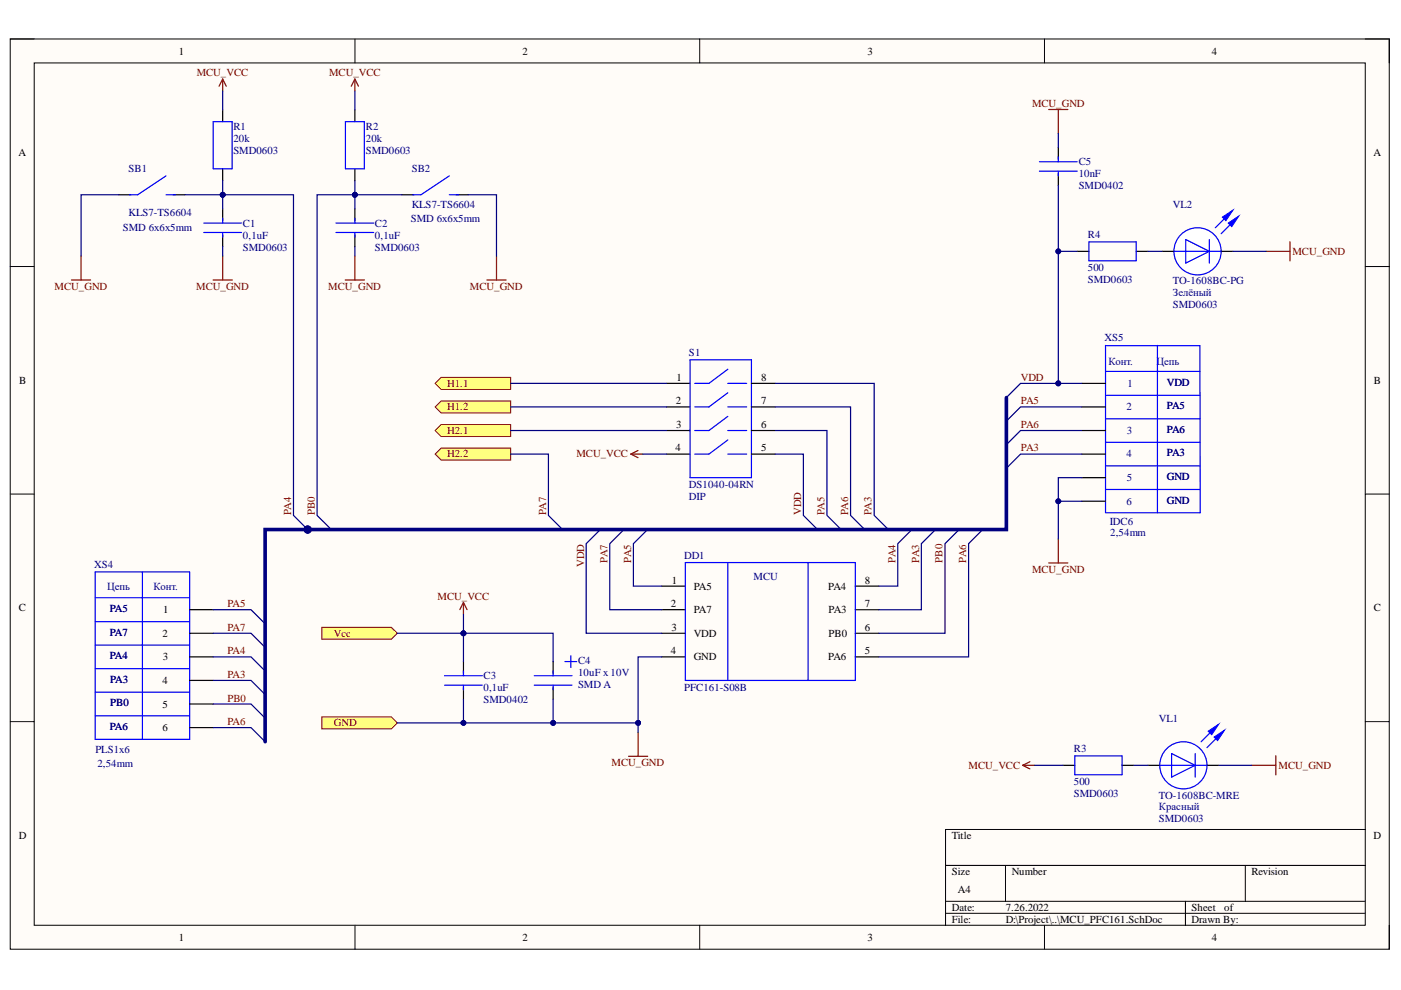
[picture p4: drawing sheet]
<svg xmlns="http://www.w3.org/2000/svg" width="297mm" height="210mm" viewBox="0 0 297 210" stroke-linecap="round" stroke-linejoin="round" font-family="sans-serif">
<defs><g id="words">
<g font-size="2.3">
<text x="37.9" y="11.6">1</text>
<text x="110.8" y="11.6">2</text>
<text x="184" y="11.6">3</text>
<text x="257" y="11.6">4</text>
<text x="3.9" y="33.1">A</text>
<text x="291.2" y="33.1">A</text>
<text x="4.1" y="81.4">B</text>
<text x="143.4" y="80.8">1</text>
<text x="161.4" y="80.8">8</text>
<text x="291.3" y="81.4">B</text>
<text x="143.3" y="85.7">2</text>
<text x="161.4" y="85.7">7</text>
<text x="143.2" y="95.7">4</text>
<text x="143.4" y="90.7">3</text>
<text x="161.4" y="95.7">5</text>
<text x="161.4" y="90.7">6</text>
<text x="142.4" y="123.8">1</text>
<text x="147.1" y="125">PA5</text>
<text x="175.6" y="125">PA4</text>
<text x="183.4" y="123.8">8</text>
<text x="4" y="129.6">C</text>
<text x="34.6" y="130">1</text>
<text x="142.3" y="128.7">2</text>
<text x="147.1" y="130">PA7</text>
<text x="175.7" y="130">PA3</text>
<text x="183.4" y="128.7">7</text>
<text x="291.3" y="129.6">C</text>
<text x="34.4" y="135">2</text>
<text x="142.3" y="133.7">3</text>
<text x="147.1" y="135">VDD</text>
<text x="175.7" y="135">PB0</text>
<text x="183.4" y="133.7">6</text>
<text x="34.5" y="140">3</text>
<text x="142.3" y="138.7">4</text>
<text x="147.1" y="140">GND</text>
<text x="175.6" y="140">PA6</text>
<text x="183.4" y="138.7">5</text>
<text x="34.4" y="145">4</text>
<text x="34.4" y="150">5</text>
<text x="34.4" y="155">6</text>
<text x="4" y="177.8">D</text>
<text x="201.8" y="177.8">Title</text>
<text x="291.2" y="177.8">D</text>
<text x="201.8" y="185.5">Size</text>
<text x="214.5" y="185.5">Number</text>
<text x="265.3" y="185.5">Revision</text>
<text x="203.1" y="189.3">A4</text>
<text x="201.8" y="193.1">Date:</text>
<text x="201.8" y="195.7">File:</text>
<text x="213.2" y="193.1">7.26.2022</text>
<text x="213.2" y="195.7">D:\Project\..\MCU_PFC161.SchDoc</text>
<text x="252.6" y="193.1">Sheet</text>
<text x="252.6" y="195.7">Drawn By:</text>
<text x="259.6" y="193.1">of</text>
<text x="37.9" y="199.5">1</text>
<text x="110.8" y="199.5">2</text>
<text x="184" y="199.5">3</text>
<text x="257" y="199.5">4</text>
</g>
<g font-size="2.3" fill="#800000">
<text x="41.7" y="16.2">MCU_VCC</text>
<text x="69.8" y="16.2">MCU_VCC</text>
<text x="218.8" y="22.7">MCU_GND</text>
<text x="274" y="54.1">MCU_GND</text>
<text x="11.6" y="61.4">MCU_GND</text>
<text x="41.6" y="61.4">MCU_GND</text>
<text x="69.6" y="61.4">MCU_GND</text>
<text x="99.6" y="61.4">MCU_GND</text>
<text x="94.8" y="82">H1.1</text>
<text x="216.4" y="80.8">VDD</text>
<text x="94.8" y="87">H1.2</text>
<text x="216.4" y="85.7">PA5</text>
<text x="94.8" y="92">H2.1</text>
<text x="216.4" y="90.7">PA6</text>
<text x="216.4" y="95.7">PA3</text>
<text x="94.8" y="97">H2.2</text>
<text x="122.2" y="97">MCU_VCC</text>
<text x="61.7" y="109.2" transform="rotate(-90 61.7 109.2)">PA4</text>
<text x="66.7" y="109.2" transform="rotate(-90 66.7 109.2)">PB0</text>
<text x="115.8" y="109.2" transform="rotate(-90 115.8 109.2)">PA7</text>
<text x="169.8" y="109.2" transform="rotate(-90 169.8 109.2)">VDD</text>
<text x="174.8" y="109.2" transform="rotate(-90 174.8 109.2)">PA5</text>
<text x="179.8" y="109.2" transform="rotate(-90 179.8 109.2)">PA6</text>
<text x="184.8" y="109.2" transform="rotate(-90 184.8 109.2)">PA3</text>
<text x="128.8" y="119.3" transform="rotate(-90 128.8 119.3)">PA7</text>
<text x="133.8" y="119.3" transform="rotate(-90 133.8 119.3)">PA5</text>
<text x="189.9" y="119.3" transform="rotate(-90 189.9 119.3)">PA4</text>
<text x="194.9" y="119.3" transform="rotate(-90 194.9 119.3)">PA3</text>
<text x="199.9" y="119.3" transform="rotate(-90 199.9 119.3)">PB0</text>
<text x="204.9" y="119.3" transform="rotate(-90 204.9 119.3)">PA6</text>
<text x="123.8" y="120.3" transform="rotate(-90 123.8 120.3)">VDD</text>
<text x="218.8" y="121.4">MCU_GND</text>
<text x="48.2" y="128.7">PA5</text>
<text x="92.8" y="127.2">MCU_VCC</text>
<text x="48.2" y="133.7">PA7</text>
<text x="70.8" y="135">Vcc</text>
<text x="48.2" y="138.7">PA4</text>
<text x="48.2" y="143.7">PA3</text>
<text x="48.2" y="148.8">PB0</text>
<text x="48.2" y="153.8">PA6</text>
<text x="70.8" y="154">GND</text>
<text x="129.7" y="162.4">MCU_GND</text>
<text x="205.4" y="163">MCU_VCC</text>
<text x="271.1" y="163">MCU_GND</text>
</g>
<g font-size="2.3" fill="#000080">
<text x="49.5" y="27.5">R1</text>
<text x="77.6" y="27.5">R2</text>
<text x="49.5" y="32.6">SMD0603</text>
<text x="49.5" y="30.1">20k</text>
<text x="77.6" y="32.6">SMD0603</text>
<text x="77.6" y="30.1">20k</text>
<text x="228.7" y="35.1">C5</text>
<text x="27.2" y="36.5">SB1</text>
<text x="87.3" y="36.5">SB2</text>
<text x="228.7" y="40.1">SMD0402</text>
<text x="228.7" y="37.6">10nF</text>
<text x="27.2" y="45.8">KLS7-TS6604</text>
<text x="87.1" y="47.1">SMD 6х6х5mm</text>
<text x="87.3" y="44.1">KLS7-TS6604</text>
<text x="248.7" y="44">VL2</text>
<text x="26.1" y="49">SMD 6х6х5mm</text>
<text x="51.5" y="53.1">SMD0603</text>
<text x="51.5" y="48.1">C1</text>
<text x="51.5" y="50.6">0,1uF</text>
<text x="79.5" y="53.1">SMD0603</text>
<text x="79.5" y="48.1">C2</text>
<text x="79.5" y="50.6">0,1uF</text>
<text x="230.6" y="50.5">R4</text>
<text x="230.6" y="57.5">500</text>
<text x="230.6" y="60.1">SMD0603</text>
<text x="248.7" y="62.9">Зелёный</text>
<text x="248.7" y="65.4">SMD0603</text>
<text x="248.7" y="60.3">TO-1608BC-PG</text>
<text x="146.1" y="75.5">S1</text>
<text x="234.2" y="72.4">XS5</text>
<text x="235" y="77.5">Конт.</text>
<text x="245.2" y="77.5">Цепь</text>
<text x="239" y="82">1</text>
<text x="247.4" y="81.8">VDD</text>
<text x="238.9" y="87">2</text>
<text x="247.4" y="86.8">PA5</text>
<text x="238.9" y="92">3</text>
<text x="247.4" y="91.7">PA6</text>
<text x="238.9" y="97">4</text>
<text x="247.4" y="96.7">PA3</text>
<text x="247.4" y="101.7">GND</text>
<text x="146.1" y="106">DIP</text>
<text x="146.1" y="103.5">DS1040-04RN</text>
<text x="238.9" y="107">6</text>
<text x="238.9" y="102.1">5</text>
<text x="247.4" y="106.8">GND</text>
<text x="235.3" y="111.3">IDC6</text>
<text x="235.4" y="113.7">2,54mm</text>
<text x="145.1" y="118.5">DD1</text>
<text x="20" y="120.5">XS4</text>
<text x="22.8" y="125">Цепь</text>
<text x="32.6" y="125">Конт.</text>
<text x="159.8" y="123">MCU</text>
<text x="23.3" y="129.8">PA5</text>
<text x="23.3" y="134.7">PA7</text>
<text x="23.3" y="139.7">PA4</text>
<text x="122.6" y="140.7">C4</text>
<text x="122.6" y="143.3">10uF x 10V</text>
<text x="23.3" y="144.7">PA3</text>
<text x="23.3" y="149.7">PB0</text>
<text x="102.5" y="149.1">SMD0402</text>
<text x="102.5" y="144">C3</text>
<text x="102.5" y="146.6">0,1uF</text>
<text x="122.6" y="145.9">SMD A</text>
<text x="145.1" y="146.5">PFC161-S08B</text>
<text x="23.3" y="154.8">PA6</text>
<text x="245.7" y="153">VL1</text>
<text x="20.2" y="159.8">PLS1x6</text>
<text x="227.7" y="159.5">R3</text>
<text x="20.6" y="162.7">2,54mm</text>
<text x="227.7" y="166.5">500</text>
<text x="227.7" y="169">SMD0603</text>
<text x="245.7" y="171.8">Красный</text>
<text x="245.7" y="169.3">TO-1608BC-MRE</text>
<text x="245.7" y="174.4">SMD0603</text>
</g>
</g></defs>
<path d="M2.2 8.3h292.3v193h-292.3z" fill-rule="evenodd" fill="#fffcf8"/>
<path d="M2.2 8.3h292.3v193h-292.3z" fill="none" stroke="#000" stroke-width=".21"/>
<path d="M7.3 13.3h282.2v182.9h-282.2z" fill-rule="evenodd" fill="#fffcf8"/>
<g fill="none" stroke="#000" stroke-width=".21">
<path d="M2.2 8.3h5.1M7.3 13.3h282.2v182.9h-282.2zM75.3 8.3v5M148.4 8.3v5M221.5 8.3v5M289.5 8.3h5v5M2.2 56.5h5.1M289.5 56.5h5M2.2 104.8h5.1M289.5 104.8h5M2.2 153h5.1M289.5 153h5"/>
<path d="M289.5 175.9h-89v20.3M75.3 196.2v5.1M148.4 196.2v5.1M200.5 183.5h89M200.5 191.1h89M200.5 193.6h89M213.2 183.5v7.6M221.5 196.2v5.1M251.3 191.1v5.1M264 183.5v7.6M294.5 196.2v5.1"/>
</g>
<path d="M140.3 124.3h5M140.3 129.3h5M140.3 139.3h5M140.3 134.3h5M181.3 124.3h5M181.3 129.3h5M181.3 139.3h5M181.3 134.3h5M98.3 140.3v2.5M98.3 145.8v2.5M117.3 140.3v2.5M117.3 145.8v2.5" fill="none" stroke="#000" stroke-width=".25"/>
<g fill="none" stroke="#00f" stroke-width=".25">
<path d="M145.3 119.3h36v25h-36zM154.3 119.3v25M171.3 119.3v25M121 139v2.5M94.3 145.3h8M94.3 143.3h8M98.3 142.3v1M98.3 145.3v1M113.3 145.3h8M113.3 143.3h8M117.3 142.3v1M117.3 145.3v1"/>
<path d="M119.8 140.3h2.5"/>
</g>
<path d="M98.3 127.7l-.8 1.6M98.3 127.7l.7 1.6M98.3 127.7v2.6M135.3 155.3v5M133.3 160.3h4" fill="none" stroke="#800000" stroke-width=".25"/>
<path d="M68.2 133h14.8l1.2 1.3-1.2 1.2h-14.8z" fill-rule="evenodd" fill="#ffff80"/>
<path d="M68.2 133h14.8l1.2 1.3-1.2 1.2h-14.8z" fill="none" stroke="#800000" stroke-width=".21"/>
<path d="M68.2 152h14.8l1.2 1.3-1.2 1.2h-14.8z" fill-rule="evenodd" fill="#ffff80"/>
<path d="M68.2 152h14.8l1.2 1.3-1.2 1.2h-14.8z" fill="none" stroke="#800000" stroke-width=".21"/>
<path d="M222.3 23.2h4.1M224.4 23.2v5.1M222.3 119.4h4.1M224.4 114.3v5.1" fill="none" stroke="#800000" stroke-width=".25"/>
<g fill="none" stroke="#000" stroke-width=".25">
<path d="M224.4 31.3v2.5M224.4 36.8v2.5M141.3 81.3h5M141.3 86.3h5M141.3 96.3h5M141.3 91.3h5M159.3 81.3h5M159.3 86.3h5M159.3 96.3h5M159.3 91.3h5M229.4 81.3h5M229.4 86.3h5"/>
<path d="M229.4 91.3h5M229.4 96.3h5M229.4 101.3h5M229.4 106.3h5M225.4 162.3h2.5M237.9 162.3h2.5"/>
</g>
<g fill="none" stroke="#00f" stroke-width=".25">
<path d="M220.4 36.3h8M220.4 34.3h8M224.4 33.3v1M224.4 36.3v1M146.3 76.3h13v25h-13zM154.3 78.3l-4 3h-3M234.4 78.7h20M234.4 73.2v35.5M234.4 73.3h20l.1 35.4h-20M245.4 73.2v35.5M154.3 81.3h4M154.3 83.3l-4 3h-3"/>
<path d="M154.3 86.3h4M154.3 88.3l-4 3h-3M154.3 91.3h4M154.3 93.3l-4 3h-3M154.3 96.3h4M234.4 83.8h20M234.4 88.8h20M234.4 93.8h20M234.4 98.8h20M234.4 103.8h20M227.9 160.3h10v4h-10z"/>
</g>
<circle cx="250.9" cy="162.3" r="5" fill="#fff"/>
<g fill="none" stroke="#00f" stroke-width=".25">
<path d="M256.7 155.3l-2 2"/>
<circle cx="250.9" cy="162.3" r="5"/>
</g>
<path d="M243.4 162.3h2.5M255.9 162.3h2.5" fill="none" stroke="#000" stroke-width=".25"/>
<path d="M256.2 155l2.2-1.5-1.5 2.3z" fill="#00f"/>
<path d="M256.2 155l2.2-1.5-1.5 2.3z" fill="none" stroke="#00f" stroke-width=".21"/>
<path d="M248.4 159.8l5 2.5-5 2.5zM253.4 159.8v5M257.9 156.5l-2 2M245.9 162.3h10" fill="none" stroke="#00f" stroke-width=".25"/>
<path d="M257.4 156.3l2.3-1.5-1.5 2.2z" fill="#00f"/>
<path d="M257.4 156.3l2.3-1.5-1.5 2.2z" fill="none" stroke="#00f" stroke-width=".21"/>
<path d="M216.8 162.3l1.6 .7M216.8 162.3h2.6M218.4 161.5l-1.6 .8M265.4 162.3h5.1M270.5 160.2v4.1" fill="none" stroke="#800000" stroke-width=".25"/>
<path d="M228.4 53.3h2.5M240.9 53.3h2.5" fill="none" stroke="#000" stroke-width=".25"/>
<path d="M230.9 51.3h10v4h-10z" fill="none" stroke="#00f" stroke-width=".25"/>
<circle cx="253.9" cy="53.3" r="5" fill="#fff"/>
<g fill="none" stroke="#00f" stroke-width=".25">
<path d="M259.7 46.3l-2 2"/>
<circle cx="253.9" cy="53.3" r="5"/>
</g>
<path d="M246.4 53.3h2.5M258.9 53.3h2.5" fill="none" stroke="#000" stroke-width=".25"/>
<path d="M259.2 46l2.2-1.5-1.5 2.3z" fill="#00f"/>
<path d="M259.2 46l2.2-1.5-1.5 2.3z" fill="none" stroke="#00f" stroke-width=".21"/>
<path d="M248.9 53.3h10M251.4 50.8l5 2.5-5 2.5zM256.4 50.8v5M260.9 47.5l-2 2" fill="none" stroke="#00f" stroke-width=".25"/>
<path d="M260.4 47.3l2.3-1.5-1.5 2.2z" fill="#00f"/>
<path d="M260.4 47.3l2.3-1.5-1.5 2.2z" fill="none" stroke="#00f" stroke-width=".21"/>
<g fill="none" stroke="#800000" stroke-width=".25">
<path d="M47.2 16.8v2.5M47.2 16.8l-.7 1.5M47.2 16.8l.8 1.5M75.2 16.8v2.5M75.2 16.8l-.7 1.5M75.2 16.8l.8 1.5M15.2 59.4h4M17.2 54.3v5.1M45.2 59.4h4M47.2 54.3v5.1M73.2 59.4h4.1M75.2 54.3v5.1"/>
<path d="M103.2 59.4h4.1M105.3 54.3v5.1M268.4 53.3h5.1M273.5 51.3v4M133.8 96.3l1.5 .7M133.8 96.3h2.5M135.3 95.5l-1.5 .8"/>
</g>
<path d="M47.2 23.3v2.5M47.2 35.8v2.5M75.2 23.3v2.5M75.2 35.8v2.5M25.2 41.3h2.5M36.7 41.3h2.5M47.2 44.3v2.5M47.2 49.8v2.5M75.2 44.3v2.5M75.2 49.8v2.5M85.2 41.3h2.6M96.8 41.3h2.5" fill="none" stroke="#000" stroke-width=".25"/>
<g fill="none" stroke="#00f" stroke-width=".25">
<path d="M35.2 37.3l-6 4h-1.8M45.2 25.8h4v10h-4zM73.2 25.8h4v10h-4zM95.3 37.3l-6 4h-1.8M35.2 41.3h2M43.2 47.3h8M43.2 49.3h8M47.2 46.3v1M47.2 49.3v1M71.2 47.3h8M71.2 49.3h8M75.2 46.3v1"/>
<path d="M75.2 49.3v1M95.3 41.3h2"/>
</g>
<path d="M93.5 80h14.8v2.6h-14.8l-1.2-1.3z" fill-rule="evenodd" fill="#ffff80"/>
<path d="M93.5 80h14.8v2.6h-14.8l-1.2-1.3z" fill="none" stroke="#800000" stroke-width=".21"/>
<path d="M92.3 86.3l1.2-1.3h14.8v2.6h-14.8z" fill-rule="evenodd" fill="#ffff80"/>
<path d="M92.3 86.3l1.2-1.3h14.8v2.6h-14.8z" fill="none" stroke="#800000" stroke-width=".21"/>
<path d="M92.3 91.3l1.2-1.3h14.8v2.6h-14.8z" fill-rule="evenodd" fill="#ffff80"/>
<path d="M92.3 91.3l1.2-1.3h14.8v2.6h-14.8z" fill="none" stroke="#800000" stroke-width=".21"/>
<path d="M93.5 95h14.8v2.5h-14.8l-1.2-1.2z" fill-rule="evenodd" fill="#ffff80"/>
<path d="M93.5 95h14.8v2.5h-14.8l-1.2-1.2z" fill="none" stroke="#800000" stroke-width=".21"/>
<path d="M20.2 131.8h20M20.2 126.7h20M20.2 121.3h20v35.5h-20zM20.2 136.8h20M30.2 121.3v35.5M20.2 141.8h20M20.2 146.8h20M20.2 151.8h20" fill="none" stroke="#00f" stroke-width=".25"/>
<path d="M40.2 129.3h5M40.2 134.3h5M40.2 139.3h5M40.2 144.3h5M40.2 149.3h5M40.2 154.3h5" fill="none" stroke="#000" stroke-width=".25"/>
<path d="M224.4 28.3v3" fill="none" stroke="#000080" stroke-width=".25"/>
<path d="M213.4 84.3v28h-148.2" fill="none" stroke="#000080" stroke-width=".76"/>
<circle cx="65.2" cy="112.3" r=".76" fill="#000080"/>
<circle cx="65.2" cy="112.3" r=".76" fill="none" stroke="#000080" stroke-width=".21"/>
<path d="M47.2 38.3v3h-8M25.2 41.3h-8v13" fill="none" stroke="#000080" stroke-width=".25"/>
<circle cx="47.2" cy="41.3" r=".51" fill="#000080"/>
<circle cx="47.2" cy="41.3" r=".51" fill="none" stroke="#000080" stroke-width=".21"/>
<path d="M47.2 41.3h15v68l3 3" fill="none" stroke="#000080" stroke-width=".25"/>
<circle cx="47.2" cy="41.3" r=".51" fill="#000080"/>
<circle cx="47.2" cy="41.3" r=".51" fill="none" stroke="#000080" stroke-width=".21"/>
<path d="M75.2 41.3h-8v68l3 3" fill="none" stroke="#000080" stroke-width=".25"/>
<circle cx="75.2" cy="41.3" r=".51" fill="#000080"/>
<circle cx="75.2" cy="41.3" r=".51" fill="none" stroke="#000080" stroke-width=".21"/>
<path d="M75.2 41.3h10" fill="none" stroke="#000080" stroke-width=".25"/>
<circle cx="75.2" cy="41.3" r=".51" fill="#000080"/>
<circle cx="75.2" cy="41.3" r=".51" fill="none" stroke="#000080" stroke-width=".21"/>
<path d="M84.2 153.3h14.1" fill="none" stroke="#000080" stroke-width=".25"/>
<circle cx="98.3" cy="153.3" r=".51" fill="#000080"/>
<circle cx="98.3" cy="153.3" r=".51" fill="none" stroke="#000080" stroke-width=".21"/>
<path d="M84.2 134.3h14.1v6" fill="none" stroke="#000080" stroke-width=".25"/>
<circle cx="98.3" cy="134.3" r=".51" fill="#000080"/>
<circle cx="98.3" cy="134.3" r=".51" fill="none" stroke="#000080" stroke-width=".21"/>
<path d="M98.3 148.3v5h19" fill="none" stroke="#000080" stroke-width=".25"/>
<circle cx="98.3" cy="153.3" r=".51" fill="#000080"/>
<circle cx="98.3" cy="153.3" r=".51" fill="none" stroke="#000080" stroke-width=".21"/>
<circle cx="117.3" cy="153.3" r=".51" fill="#000080"/>
<circle cx="117.3" cy="153.3" r=".51" fill="none" stroke="#000080" stroke-width=".21"/>
<path d="M98.3 134.3h19v6" fill="none" stroke="#000080" stroke-width=".25"/>
<circle cx="98.3" cy="134.3" r=".51" fill="#000080"/>
<circle cx="98.3" cy="134.3" r=".51" fill="none" stroke="#000080" stroke-width=".21"/>
<path d="M99.3 41.3h6v13M108.3 96.3h8v13l3 3M108.3 91.3h33M108.3 86.3h33M108.3 81.3h33M117.3 148.3v5h18" fill="none" stroke="#000080" stroke-width=".25"/>
<circle cx="117.3" cy="153.3" r=".51" fill="#000080"/>
<circle cx="117.3" cy="153.3" r=".51" fill="none" stroke="#000080" stroke-width=".21"/>
<circle cx="135.3" cy="153.3" r=".51" fill="#000080"/>
<circle cx="135.3" cy="153.3" r=".51" fill="none" stroke="#000080" stroke-width=".21"/>
<path d="M127.3 112.3l-3 3v19h16M132.3 112.3l-3 3v14h11M137.3 112.3l-3 3v9h6M140.3 139.3h-5v16" fill="none" stroke="#000080" stroke-width=".25"/>
<circle cx="135.3" cy="153.3" r=".51" fill="#000080"/>
<circle cx="135.3" cy="153.3" r=".51" fill="none" stroke="#000080" stroke-width=".21"/>
<g fill="none" stroke="#000080" stroke-width=".25">
<path d="M136.3 96.3h5M164.3 96.3h6v13l3 3M164.3 91.3h11v18l3 3M164.3 86.3h16v23l3 3M164.3 81.3h21v28l3 3M229.4 96.3h-13l-3 3M229.4 91.3h-13l-3 3M229.4 86.3h-13l-3 3M229.4 81.3h-13l-3 3M193.3 112.3l-3 3v9h-4M198.4 112.3l-3.1 3v14h-9M203.4 112.3l-3 3v19h-14.1"/>
<path d="M208.4 112.3l-3 3v24h-19.1"/>
</g>
<circle cx="224.4" cy="81.3" r=".51" fill="#000080"/>
<circle cx="224.4" cy="81.3" r=".51" fill="none" stroke="#000080" stroke-width=".21"/>
<path d="M229.4 106.3h-5v8M219.4 162.3h6" fill="none" stroke="#000080" stroke-width=".25"/>
<circle cx="224.4" cy="106.3" r=".51" fill="#000080"/>
<circle cx="224.4" cy="106.3" r=".51" fill="none" stroke="#000080" stroke-width=".21"/>
<path d="M229.4 101.3h-5v5" fill="none" stroke="#000080" stroke-width=".25"/>
<circle cx="224.4" cy="106.3" r=".51" fill="#000080"/>
<circle cx="224.4" cy="106.3" r=".51" fill="none" stroke="#000080" stroke-width=".21"/>
<path d="M224.4 53.3h4" fill="none" stroke="#000080" stroke-width=".25"/>
<circle cx="224.4" cy="53.3" r=".51" fill="#000080"/>
<circle cx="224.4" cy="53.3" r=".51" fill="none" stroke="#000080" stroke-width=".21"/>
<path d="M47.2 41.3v3M47.2 52.3v2M243.4 53.3h3M261.4 53.3h7M240.4 162.3h3M258.4 162.3h7" fill="none" stroke="#000080" stroke-width=".25"/>
<circle cx="47.2" cy="41.3" r=".51" fill="#000080"/>
<circle cx="47.2" cy="41.3" r=".51" fill="none" stroke="#000080" stroke-width=".21"/>
<path d="M47.2 19.3v4M75.2 38.3v6M75.2 52.3v2" fill="none" stroke="#000080" stroke-width=".25"/>
<circle cx="75.2" cy="41.3" r=".51" fill="#000080"/>
<circle cx="75.2" cy="41.3" r=".51" fill="none" stroke="#000080" stroke-width=".21"/>
<path d="M75.2 19.3v4M98.3 130.3v4" fill="none" stroke="#000080" stroke-width=".25"/>
<circle cx="98.3" cy="134.3" r=".51" fill="#000080"/>
<circle cx="98.3" cy="134.3" r=".51" fill="none" stroke="#000080" stroke-width=".21"/>
<path d="M224.4 39.3v42" fill="none" stroke="#000080" stroke-width=".25"/>
<circle cx="224.4" cy="53.3" r=".51" fill="#000080"/>
<circle cx="224.4" cy="53.3" r=".51" fill="none" stroke="#000080" stroke-width=".21"/>
<circle cx="224.4" cy="81.3" r=".51" fill="#000080"/>
<circle cx="224.4" cy="81.3" r=".51" fill="none" stroke="#000080" stroke-width=".21"/>
<path d="M65.2 112.3h-9v45" fill="none" stroke="#000080" stroke-width=".76"/>
<circle cx="65.2" cy="112.3" r=".76" fill="#000080"/>
<circle cx="65.2" cy="112.3" r=".76" fill="none" stroke="#000080" stroke-width=".21"/>
<path d="M45.2 129.3h8l3 3M45.2 134.3h8l3 3M45.2 139.3h8l3 3M45.2 144.3h8l3 3M45.2 149.3h8l3 3M45.2 154.3h8l3 3" fill="none" stroke="#000080" stroke-width=".25"/>
<use href="#words"/>
</svg>
